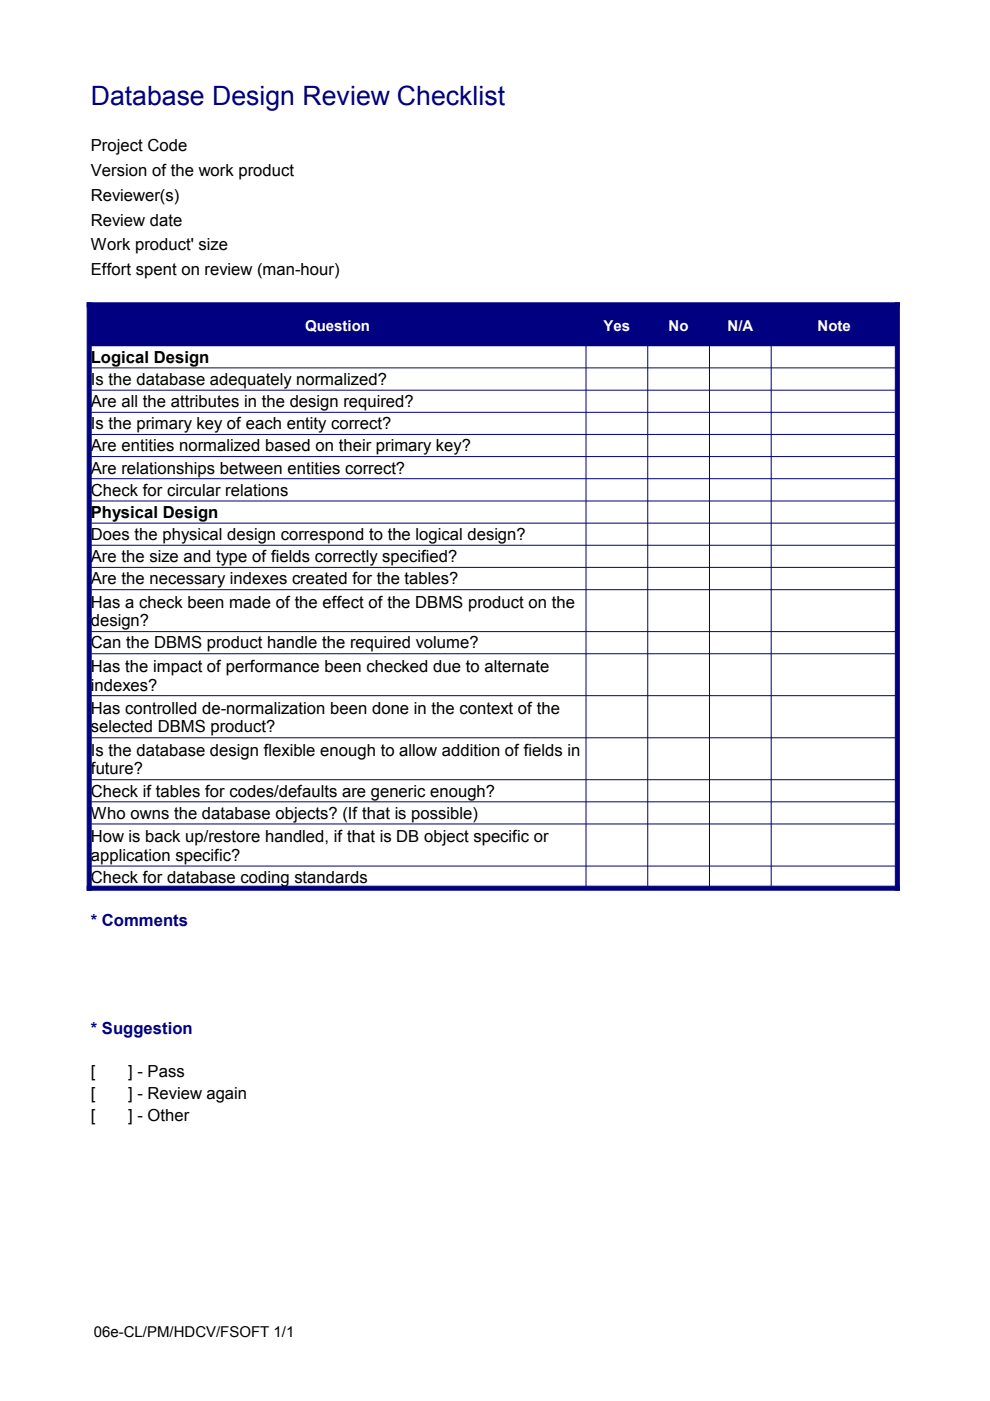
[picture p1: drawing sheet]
<svg xmlns="http://www.w3.org/2000/svg" width="210mm" height="297mm" viewBox="0 0 210 297" stroke-linecap="round" stroke-linejoin="round" font-family="sans-serif">
<defs><g id="words">
<text font-size="5.6" fill="#000080" x="19.3" y="22.4">Database Design Review Checklist</text>
<g font-size="3.5">
<text x="19.3" y="32">Project Code</text>
<text x="19.3" y="37.3">Version of the work product</text>
<text x="19.3" y="42.6">Reviewer(s)</text>
<text x="19.3" y="47.8">Review date</text>
<text x="19.3" y="53.1">Work product' size</text>
<text x="19.3" y="58.4">Effort spent on review (man-hour)</text>
<text x="19.3" y="76.9">Logical Design</text>
<text x="19.3" y="81.6">Is the database adequately normalized?</text>
<text x="19.3" y="86.3">Are all the attributes in the design required?</text>
<text x="19.3" y="91">Is the primary key of each entity correct?</text>
<text x="19.3" y="95.7">Are entities normalized based on their primary key?</text>
<text x="19.3" y="100.4">Are relationships between entities correct?</text>
<text x="19.3" y="105.1">Check for circular relations</text>
<text x="19.3" y="109.8">Physical Design</text>
<text x="19.3" y="114.5">Does the physical design correspond to the logical design?</text>
<text x="19.3" y="119.2">Are the size and type of fields correctly specified?</text>
<text x="19.3" y="123.9">Are the necessary indexes created for the tables?</text>
<text x="19.3" y="128.8">Has a check been made of the effect of the DBMS product on the</text>
<text x="19.3" y="137.5">Can the DBMS product handle the required volume?</text>
<text x="19.3" y="132.8">design?</text>
<text x="19.3" y="142.4">Has the impact of performance been checked due to alternate</text>
<text x="19.3" y="146.4">indexes?</text>
<text x="19.3" y="151.3">Has controlled de-normalization been done in the context of the</text>
<text x="19.3" y="155.3">selected DBMS product?</text>
<text x="19.3" y="160.2">Is the database design flexible enough to allow addition of fields in</text>
<text x="19.3" y="164.2">future?</text>
<text x="19.3" y="168.9">Check if tables for codes/defaults are generic enough?</text>
<text x="19.3" y="173.6">Who owns the database objects? (If that is possible)</text>
<text x="19.3" y="178.5">How is back up/restore handled, if that is DB object specific or</text>
<text x="19.3" y="182.5">application specific?</text>
<text x="19.3" y="187.2">Check for database coding standards</text>
<text x="19.3" y="228.3">[</text>
<text x="19.3" y="233">[</text>
<text x="27.2" y="228.3">] - Pass</text>
<text x="27.2" y="233">] - Review again</text>
<text x="19.3" y="237.7">[</text>
<text x="27.2" y="237.7">] - Other</text>
</g>
<g font-size="3.5" fill="#000080">
<text x="19.3" y="196.4">* Comments</text>
<text x="19.3" y="219.2">* Suggestion</text>
</g>
<g font-size="3.2" fill="#fff">
<text x="64.7" y="70.1">Question</text>
<text x="128" y="70.1">Yes</text>
<text x="141.7" y="70.1">No</text>
<text x="154.3" y="70.1">N/A</text>
<text x="173.4" y="70.1">Note</text>
</g>
<text font-size="3.2" x="19.9" y="283.4">06e-CL/PM/HDCV/FSOFT 1/1</text>
</g></defs>
<path d="M18.9 64.7h171.3v8.6h-171.3z" fill-rule="evenodd" fill="#000080"/>
<g fill="#000080" stroke="#000080" stroke-width=".21">
<path d="M18.5 64.2h172.2v.9h-172.2z" fill-rule="evenodd"/>
<path d="M18.5 187.9h172.2v.8h-172.2z" fill-rule="evenodd"/>
<path d="M18.5 64.2h.8v124.5h-.8z" fill-rule="evenodd"/>
<path d="M189.8 64.2h.9v124.5h-.9z" fill-rule="evenodd"/>
</g>
<g fill="none" stroke="#000080" stroke-width=".21">
<path d="M19.4 73.3h170.4M19.4 78h170.4M124.2 65.1v122.8M137.3 65.1v122.8M150.4 65.1v122.8M163.5 65.1v122.8M19.4 82.7h170.4M19.4 87.4h170.4M19.4 92.1h170.4M19.4 96.8h170.4M19.4 101.5h170.4M19.4 106.2h170.4"/>
<path d="M19.4 110.9h170.4M19.4 115.6h170.4M19.4 120.3h170.4M19.4 125h170.4M19.4 133.9h170.4M19.4 138.6h170.4M19.4 147.5h170.4M19.4 156.4h170.4M19.4 165.3h170.4M19.4 170h170.4M19.4 174.7h170.4M19.4 183.6h170.4"/>
</g>
<use href="#words"/>
</svg>
